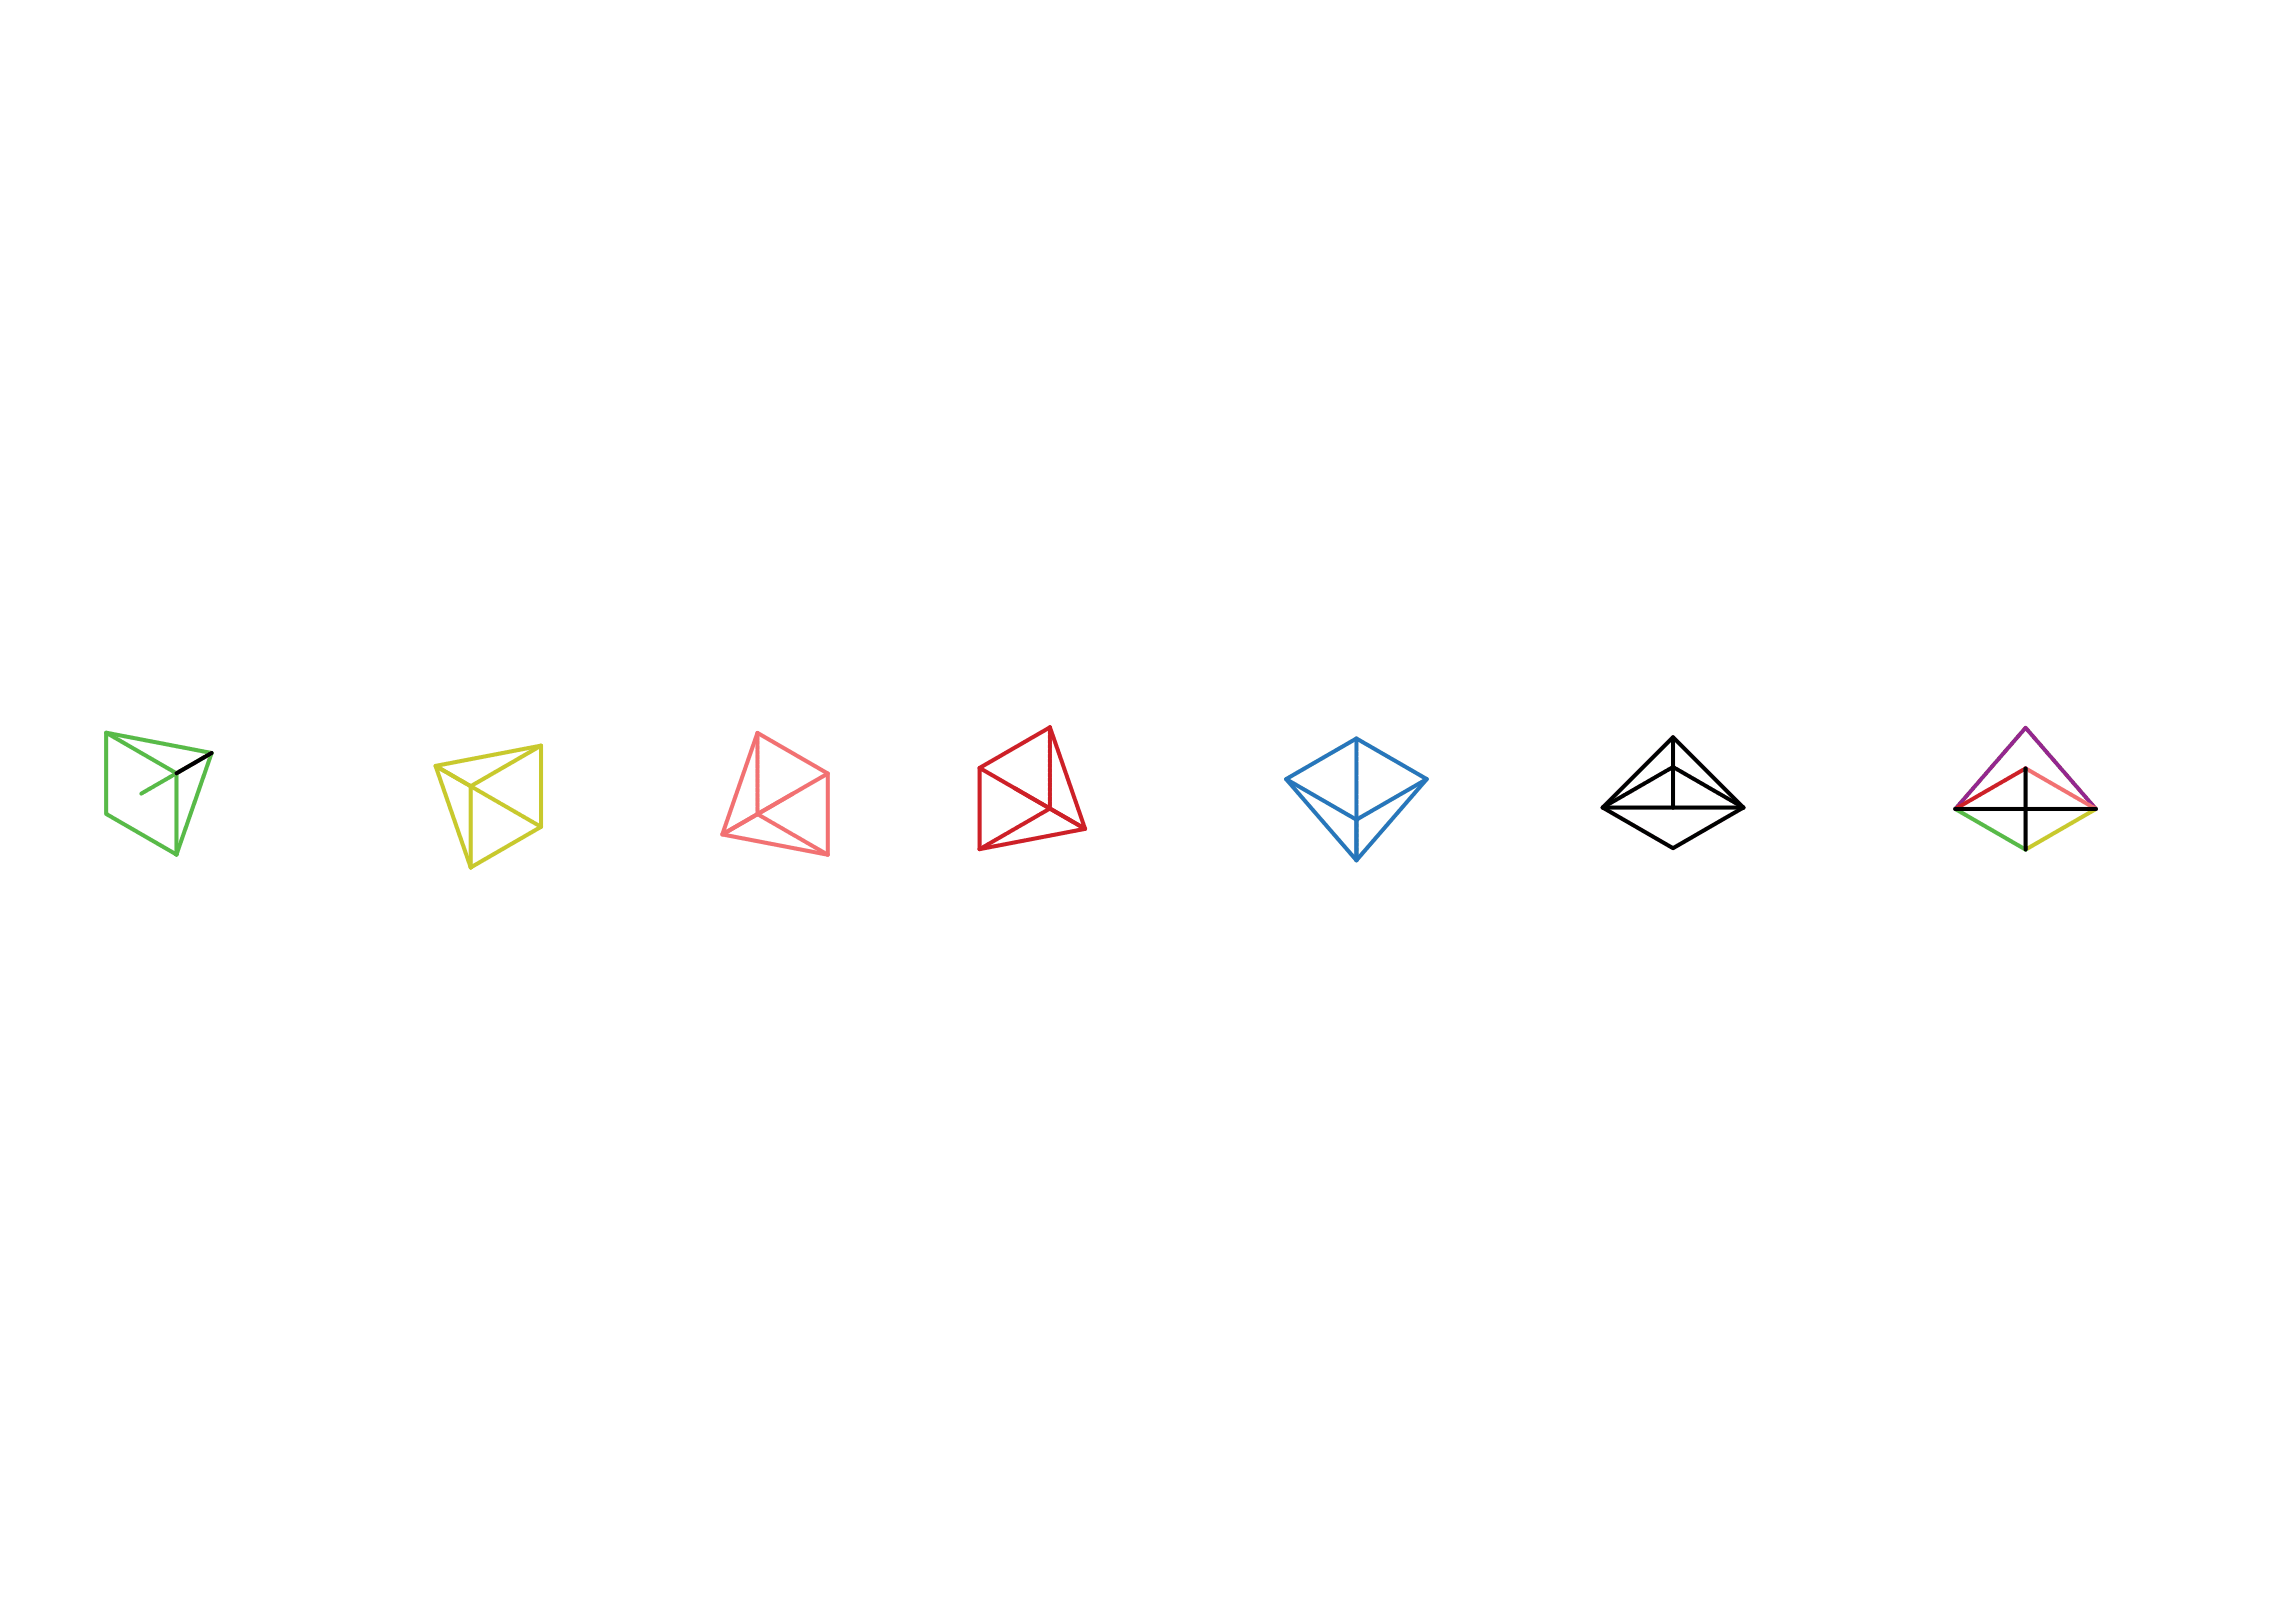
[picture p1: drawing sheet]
<svg xmlns="http://www.w3.org/2000/svg" width="1189mm" height="841mm" viewBox="0 0 1189 841" stroke-linecap="round" stroke-linejoin="round" font-family="sans-serif">
<!-- layer: 0 -->
<g fill="none" stroke="#58ba48" stroke-width="2.1">
<path d="M55 380l36 21v42l-36-21zM55 380l55 10-1 1M93 400l-1 1M95 398l-1 1M98 397l-2 1M100 396l-2 1M102 395l-2 1M104 393l-1 1M106 392l-1 1M108 391l-1 1M110 390l-19 53M74 411h-1"/>
<path d="M76 410h-1M78 408l-1 1M80 407l-1 1M83 406l-2 1M85 405h-2M87 403l-2 1M89 402l-1 1M91 401l-1 1M1013 419l37 21"/>
</g>
<g fill="none" stroke="#c8c92d" stroke-width="2.1">
<path d="M227 398l-1-1 18 10M228 398l1 1M230 399l1 1M280 386l-54 11 18 53M232 401h1M234 402l2 1M236 403l2 1M238 404l2 1M241 405l1 1M243 407l1 1M244 407l36-21v42l-36 22zM245 408l1 1"/>
<path d="M247 409l1 1M249 410l2 1M251 412h2M253 413l2 1M256 414l1 1M258 415l1 1M260 417h1M262 418l1 1M264 419l2 1M1086 419l-36 21M266 420l2 1M268 422h2"/>
<path d="M271 423l1 1M273 424l1 1M275 425l1 1M277 426l1 1M279 428h1"/>
</g>
<g fill="none" stroke="#000" stroke-width="2.1">
<path d="M110 390l-19 11M863 399l-1 1M866 398l-2 1M866 398l1-1 1 1M867 382l36 36M868 398l2 1M871 399l1 1M1050 398v42M831 418l36 22 36-22M833 417l-1 1M836 416h-2M838 414l-2 1"/>
<path d="M840 413l-2 1M842 412l-1 1M844 411h-1M846 409l-1 1M848 408l-1 1M851 407l-2 1M853 406l-2 1M855 404l-2 1M857 403l-1 1M859 402l-1 1M861 401l-1 1M867 418v-36l-36 36h72"/>
<path d="M873 401l1 1M875 402l1 1M877 403l1 1M879 404l2 1M881 406l2 1M883 407l2 1M886 408l1 1M888 409l1 1M890 411h1M892 412l1 1M894 413l2 1M896 414l2 1"/>
<path d="M898 416h2M901 417l1 1M903 418h.1M1013 419h73"/>
</g>
<g fill="none" stroke="#f27172" stroke-width="2.1">
<path d="M393 380l-19 52 37-21M393 381v-1l36 21v42l-1-1M393 381v2M393 384v2M393 386v2M393 389v2M393 391v2M393 394v1M393 396v2M393 399v1M1050 398v1M1051 399l2 1"/>
<path d="M393 401v2M393 404v1M393 406v2M393 409v1M393 411v2M393 414v1M393 416v2M393 419v1M429 401l-55 31 55 11M1053 400l2 1M1055 401l2 1M1058 403l1 1"/>
<path d="M1060 404l1 1M1062 405l1 1M1064 406l1 1M1066 408h2M1068 409l2 1M1071 410l1 1M1073 411l1 1M1075 413h1M1077 414l1 1M1079 415l2 1M1081 416l2 1M1083 418h2"/>
<path d="M1085 419h1M393 421v1M394 423l1 1M396 424l2 1M398 425l2 1M400 426l2 1M403 428h1M405 429l1 1M407 430l1 1M409 431l1 1M411 433h2M413 434l2 1"/>
<path d="M415 435l2 1M418 436l1 1M420 438h1M422 439l1 1M424 440l1 1M426 441l2 1"/>
</g>
<g fill="none" stroke="#cd2027" stroke-width="2.1">
<path d="M544 377l-36 21v42M544 377l18 53-36-22M544 377v1M544 379v1M508 398l54 32-54 10M544 381v2M544 384v1M544 386v2M544 388v2M544 391v2M544 393v2M544 396v2"/>
<path d="M544 398v2M1048 399l-1 1M1050 398l-1 1M543 420l-2 1M544 418v1h-1M544 401v1M544 403v2M544 406v1M544 408v2M544 411v1M544 413v2M544 416v1"/>
<path d="M1014 419h-1M1016 418h-1M1018 416l-1 1M1020 415l-1 1M1023 414l-2 1M1025 413h-2M1027 411l-2 1M1029 410l-1 1M1031 409l-1 1M1033 408h-1M1035 406l-1 1M1038 405l-2 1"/>
<path d="M1040 404l-2 1M1042 403l-2 1M1044 401l-1 1M1046 400l-1 1M508 440h.1M511 438l-2 1M513 437l-2 1M515 436l-2 1M517 435h-1M519 433l-1 1M521 432l-1 1M523 431l-1 1"/>
<path d="M526 430l-2 1M528 428l-2 1M530 427l-2 1M532 426l-1 1M534 425l-1 1M536 424h-1M538 422l-1 1M541 421l-2 1"/>
</g>
<g fill="none" stroke="#2776bb" stroke-width="2.1">
<path d="M703 383v1M703 385v2M703 387v2M703 390v2M703 392v2M703 395v2M703 397v2M703 400v1M667 404l36-21 36 21-36 21zM667 404l36 42 36-42M703 402v2M703 405v1"/>
<path d="M703 407v2M703 410v1M703 412v2M703 415v1M703 417v2M703 420v1M703 422v2M703 425v21"/>
</g>
<path d="M1013 419l37-42 36 42" fill="none" stroke="#93278f" stroke-width="2.1"/>
</svg>
